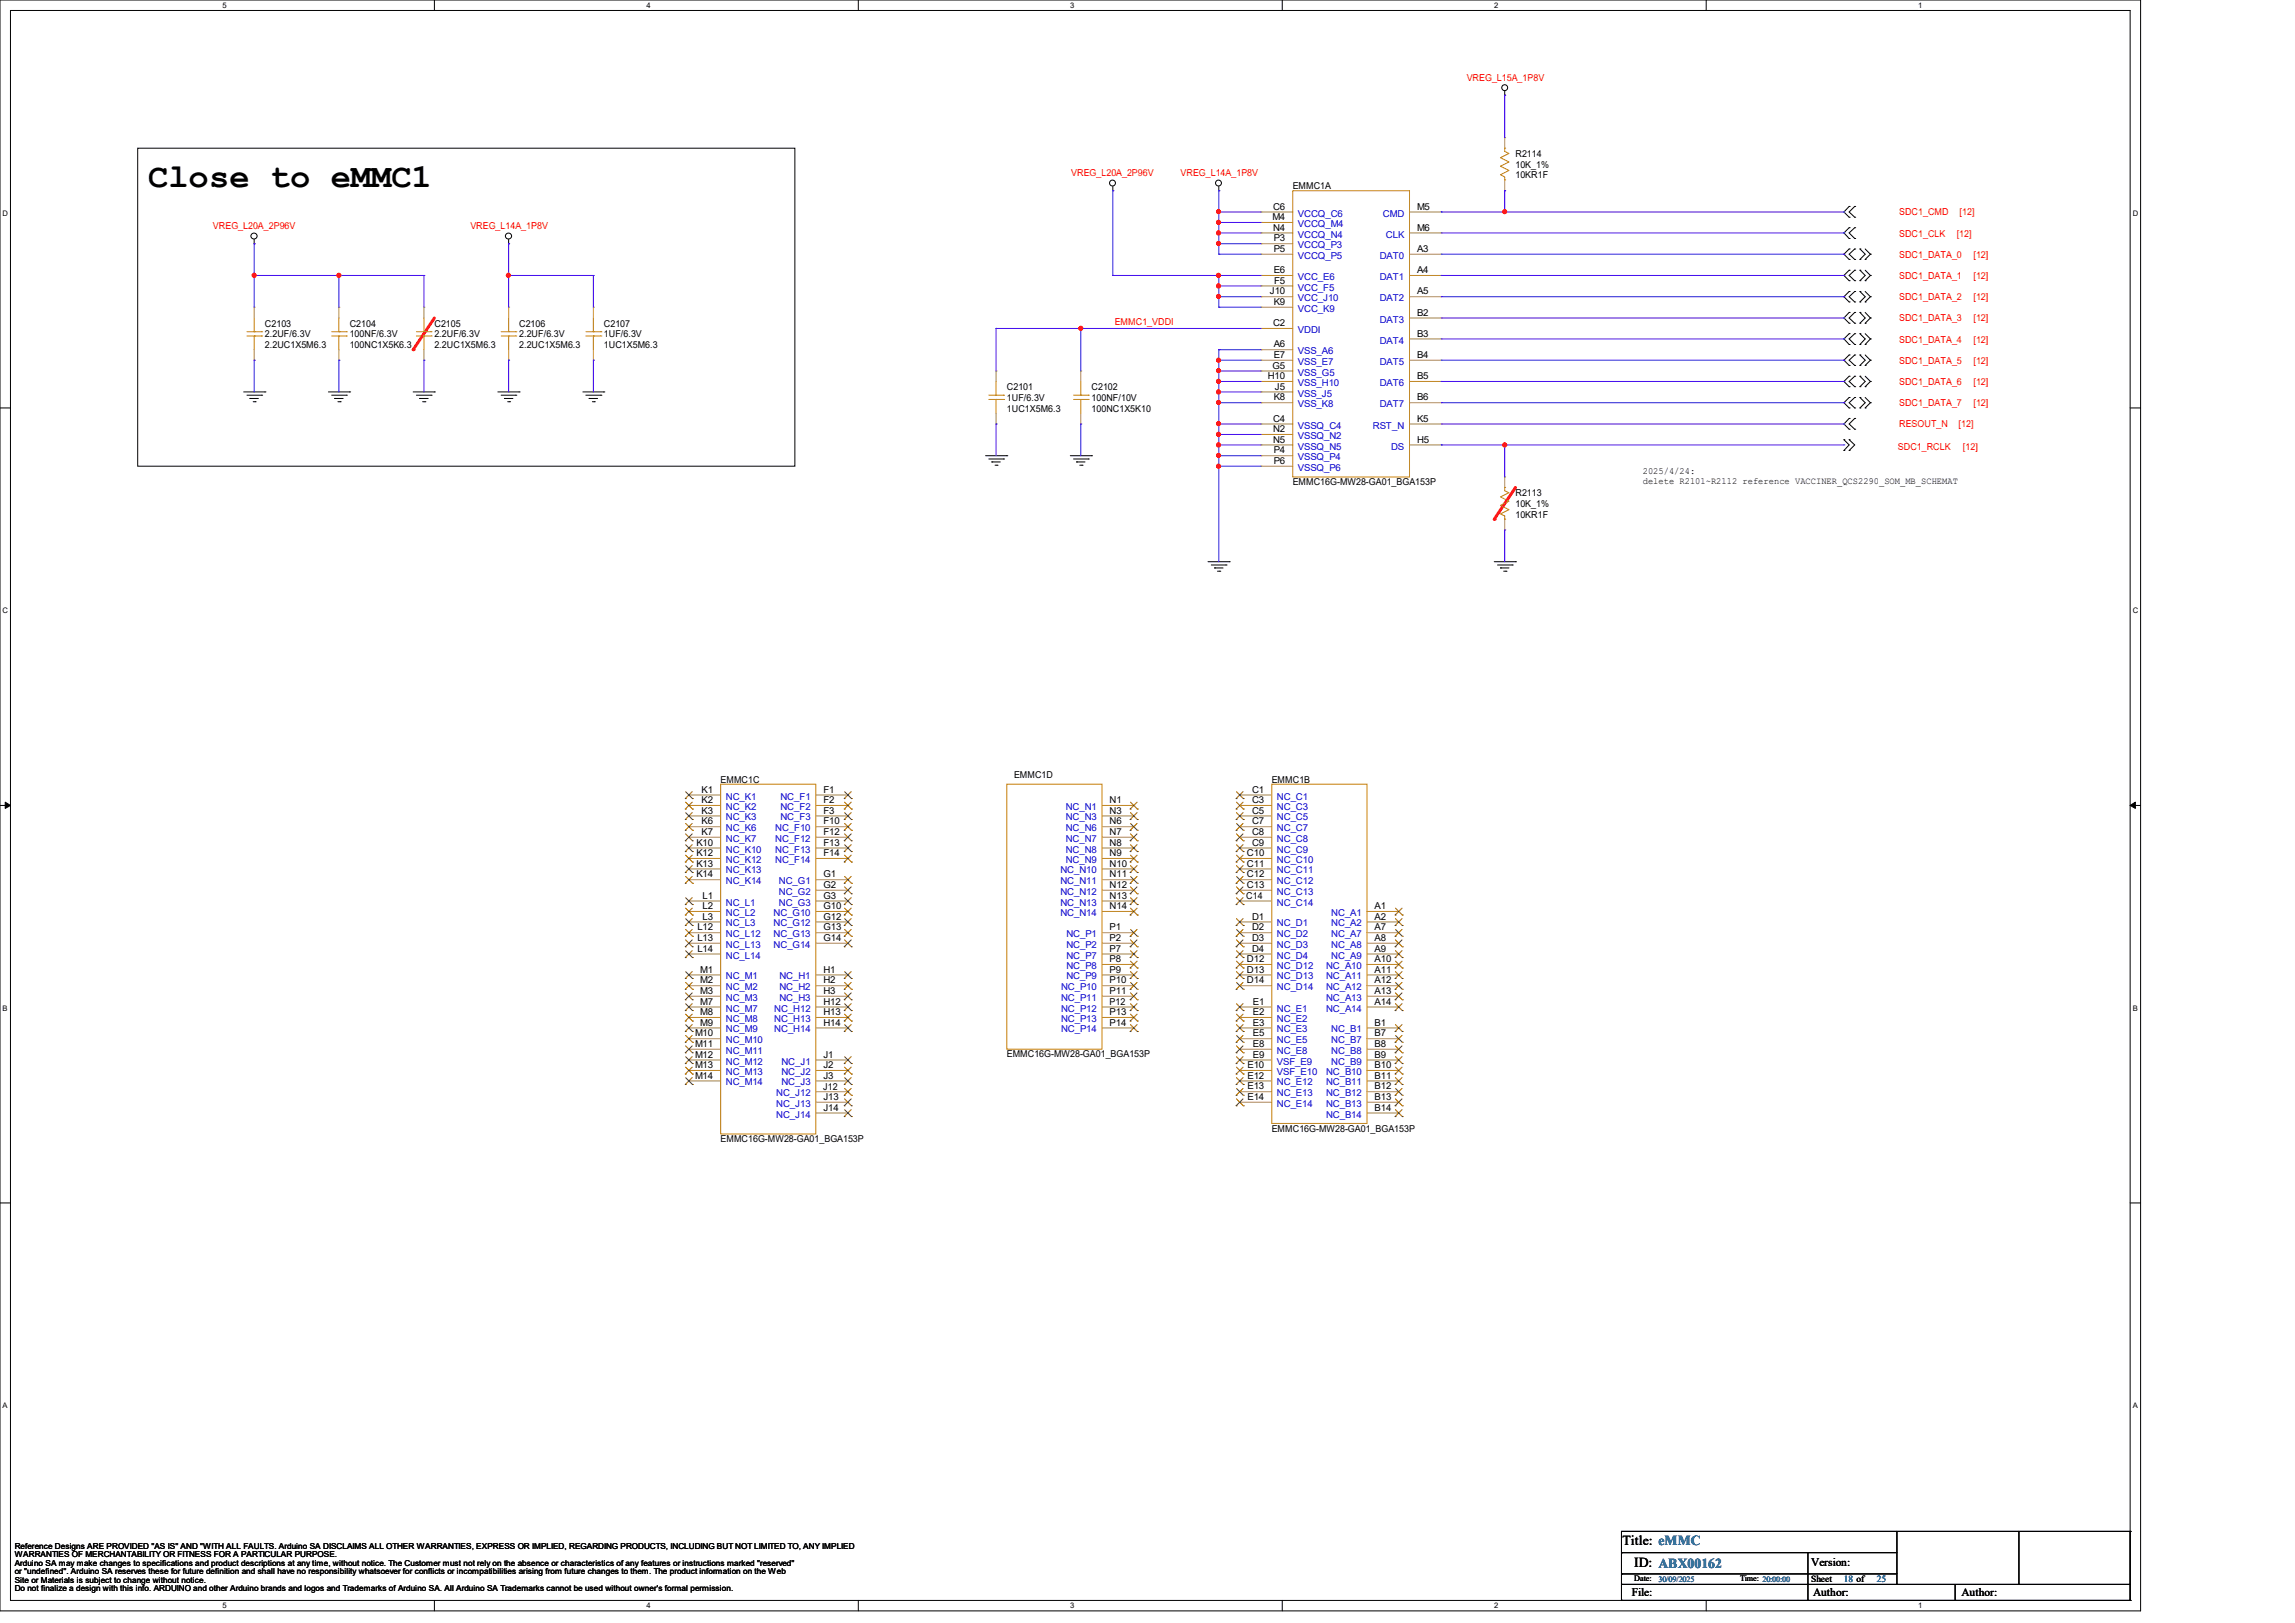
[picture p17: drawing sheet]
<svg xmlns="http://www.w3.org/2000/svg" width="297mm" height="210mm" viewBox="0 0 297 210" stroke-linecap="round" stroke-linejoin="round" font-family="sans-serif">
<defs><g id="words">
<text font-size="4.4" x="19.2" y="24.2">Close to eMMC1</text>
<g font-size="1.8">
<text x="210" y="199.9">Title: eMMC</text>
<text x="211.5" y="202.8">ID: ABX00162</text>
</g>
<g font-size="1.5">
<text x="234.4" y="202.7">Version:</text>
<text x="211.2" y="206.5">File:</text>
<text x="234.7" y="206.5">Author:</text>
<text x="253.9" y="206.5">Author:</text>
</g>
<g font-size="1.2" fill="#f00">
<text x="189.8" y="10.5">VREG_L15A_1P8V</text>
<text x="138.6" y="22.8">VREG_L20A_2P96V</text>
<text x="152.8" y="22.8">VREG_L14A_1P8V</text>
<text x="27.6" y="29.7">VREG_L20A_2P96V</text>
<text x="60.9" y="29.7">VREG_L14A_1P8V</text>
<text x="245.8" y="27.9">SDC1_CMD</text>
<text x="253.6" y="27.9">[12]</text>
<text x="245.8" y="30.6">SDC1_CLK</text>
<text x="245.8" y="33.4">SDC1_DATA_0</text>
<text x="253.2" y="30.6">[12]</text>
<text x="255.4" y="33.4">[12]</text>
<text x="245.8" y="36.1">SDC1_DATA_1</text>
<text x="245.8" y="38.9">SDC1_DATA_2</text>
<text x="245.8" y="41.6">SDC1_DATA_3</text>
<text x="255.4" y="36.1">[12]</text>
<text x="255.4" y="38.9">[12]</text>
<text x="255.4" y="41.6">[12]</text>
<text x="144.3" y="42">EMMC1_VDDI</text>
<text x="245.8" y="44.3">SDC1_DATA_4</text>
<text x="245.8" y="47.1">SDC1_DATA_5</text>
<text x="255.4" y="44.3">[12]</text>
<text x="255.4" y="47.1">[12]</text>
<text x="245.8" y="49.8">SDC1_DATA_6</text>
<text x="245.8" y="52.6">SDC1_DATA_7</text>
<text x="255.4" y="49.8">[12]</text>
<text x="255.4" y="52.6">[12]</text>
<text x="245.6" y="58.2">SDC1_RCLK</text>
<text x="245.8" y="55.3">RESOUT_N</text>
<text x="253.5" y="55.3">[12]</text>
<text x="254" y="58.2">[12]</text>
</g>
<g font-size="1.2">
<text x="196.1" y="20.3">R2114</text>
<text x="196.1" y="21.7">10K_1%</text>
<text x="196.1" y="23.1">10KR1F</text>
<text x="164.7" y="28.5">M4</text>
<text x="164.8" y="27.1">C6</text>
<text x="164.8" y="29.8">N4</text>
<text x="167.3" y="24.4">EMMC1A</text>
<text x="183.4" y="29.8">M6</text>
<text x="183.4" y="27.1">M5</text>
<text x="164.8" y="31.2">P3</text>
<text x="164.8" y="32.6">P5</text>
<text x="164.8" y="35.3">E6</text>
<text x="183.4" y="32.6">A3</text>
<text x="183.4" y="35.3">A4</text>
<text x="164.3" y="38.1">J10</text>
<text x="164.8" y="39.5">K9</text>
<text x="164.9" y="36.7">F5</text>
<text x="183.4" y="38.1">A5</text>
<text x="183.4" y="40.9">B2</text>
<text x="34.3" y="42.3">C2103</text>
<text x="34.3" y="43.6">2.2UF/6.3V</text>
<text x="34.3" y="45">2.2UC1X5M6.3</text>
<text x="45.3" y="42.3">C2104</text>
<text x="45.3" y="43.6">100NF/6.3V</text>
<text x="45.3" y="45">100NC1X5K6.3</text>
<text x="56.2" y="42.3">C2105</text>
<text x="56.2" y="43.6">2.2UF/6.3V</text>
<text x="56.2" y="45">2.2UC1X5M6.3</text>
<text x="67.2" y="42.3">C2106</text>
<text x="67.2" y="43.6">2.2UF/6.3V</text>
<text x="67.2" y="45">2.2UC1X5M6.3</text>
<text x="78.1" y="42.3">C2107</text>
<text x="78.1" y="43.6">1UF/6.3V</text>
<text x="78.1" y="45">1UC1X5M6.3</text>
<text x="164.7" y="47.7">G5</text>
<text x="164.8" y="42.2">C2</text>
<text x="164.8" y="46.3">E7</text>
<text x="164.8" y="45">A6</text>
<text x="183.4" y="43.6">B3</text>
<text x="183.4" y="46.3">B4</text>
<text x="130.3" y="50.5">C2101</text>
<text x="130.3" y="51.9">1UF/6.3V</text>
<text x="130.3" y="53.2">1UC1X5M6.3</text>
<text x="141.3" y="50.5">C2102</text>
<text x="141.3" y="51.9">100NF/10V</text>
<text x="141.3" y="53.2">100NC1X5K10</text>
<text x="164.1" y="49.1">H10</text>
<text x="164.8" y="51.8">K8</text>
<text x="165" y="50.4">J5</text>
<text x="183.4" y="49.1">B5</text>
<text x="183.4" y="51.8">B6</text>
<text x="164.8" y="54.6">C4</text>
<text x="164.8" y="55.9">N2</text>
<text x="164.8" y="57.3">N5</text>
<text x="164.8" y="58.7">P4</text>
<text x="183.4" y="57.3">H5</text>
<text x="183.4" y="54.6">K5</text>
<text x="164.8" y="60">P6</text>
<text x="167.3" y="62.8">EMMC16G-MW28-GA01_BGA153P</text>
<text x="196.1" y="64.2">R2113</text>
<text x="196.1" y="65.6">10K_1%</text>
<text x="212.6" y="61.3">2025/4/24:</text>
<text x="212.6" y="62.6">delete R2101~R2112 reference VACCINER_QCS2290_SOM_MB_SCHEMAT</text>
<text x="196.1" y="67">10KR1F</text>
<text x="93.3" y="101.3">EMMC1C</text>
<text x="131.2" y="100.7">EMMC1D</text>
<text x="164.6" y="101.3">EMMC1B</text>
<text x="90.8" y="102.6">K1</text>
<text x="90.8" y="103.9">K2</text>
<text x="90.8" y="105.3">K3</text>
<text x="90.8" y="106.7">K6</text>
<text x="106.6" y="102.6">F1</text>
<text x="106.6" y="103.9">F2</text>
<text x="106.6" y="105.3">F3</text>
<text x="106.6" y="106.7">F10</text>
<text x="143.6" y="103.9">N1</text>
<text x="143.6" y="105.3">N3</text>
<text x="143.6" y="106.7">N6</text>
<text x="162" y="102.6">C1</text>
<text x="162" y="103.9">C3</text>
<text x="162" y="105.3">C5</text>
<text x="162" y="106.7">C7</text>
<text x="90.1" y="109.4">K10</text>
<text x="90.1" y="110.8">K12</text>
<text x="90.1" y="112.1">K13</text>
<text x="90.1" y="113.5">K14</text>
<text x="90.8" y="108">K7</text>
<text x="106.6" y="113.5">G1</text>
<text x="106.6" y="108">F12</text>
<text x="106.6" y="109.4">F13</text>
<text x="106.6" y="110.8">F14</text>
<text x="143.6" y="108">N7</text>
<text x="143.6" y="109.4">N8</text>
<text x="143.6" y="110.8">N9</text>
<text x="143.6" y="112.1">N10</text>
<text x="143.6" y="113.5">N11</text>
<text x="161.4" y="110.8">C10</text>
<text x="161.4" y="112.1">C11</text>
<text x="161.4" y="113.5">C12</text>
<text x="162" y="108">C8</text>
<text x="162" y="109.4">C9</text>
<text x="90.9" y="116.3">L1</text>
<text x="90.9" y="117.6">L2</text>
<text x="90.9" y="119">L3</text>
<text x="106.6" y="114.9">G2</text>
<text x="106.6" y="116.3">G3</text>
<text x="106.6" y="117.6">G10</text>
<text x="106.6" y="119">G12</text>
<text x="143.6" y="114.9">N12</text>
<text x="143.6" y="116.3">N13</text>
<text x="143.6" y="117.6">N14</text>
<text x="161.3" y="116.3">C14</text>
<text x="161.4" y="114.9">C13</text>
<text x="162" y="119">D1</text>
<text x="177.9" y="117.6">A1</text>
<text x="177.9" y="119">A2</text>
<text x="90.2" y="120.4">L12</text>
<text x="90.2" y="121.8">L13</text>
<text x="90.2" y="123.1">L14</text>
<text x="90.6" y="125.9">M1</text>
<text x="106.6" y="125.9">H1</text>
<text x="106.6" y="120.4">G13</text>
<text x="106.6" y="121.8">G14</text>
<text x="143.6" y="120.4">P1</text>
<text x="143.6" y="121.8">P2</text>
<text x="143.6" y="123.1">P7</text>
<text x="143.6" y="124.5">P8</text>
<text x="143.6" y="125.9">P9</text>
<text x="161.4" y="124.5">D12</text>
<text x="161.4" y="125.9">D13</text>
<text x="162" y="120.4">D2</text>
<text x="162" y="121.8">D3</text>
<text x="162" y="123.1">D4</text>
<text x="177.9" y="120.4">A7</text>
<text x="177.9" y="121.8">A8</text>
<text x="177.9" y="123.1">A9</text>
<text x="177.9" y="124.5">A10</text>
<text x="177.9" y="125.9">A11</text>
<text x="90.6" y="127.3">M2</text>
<text x="90.6" y="128.6">M3</text>
<text x="90.6" y="130">M7</text>
<text x="90.6" y="131.4">M8</text>
<text x="106.6" y="127.3">H2</text>
<text x="106.6" y="128.6">H3</text>
<text x="106.6" y="131.4">H13</text>
<text x="106.6" y="130">H12</text>
<text x="143.6" y="130">P12</text>
<text x="143.6" y="127.3">P10</text>
<text x="143.6" y="128.6">P11</text>
<text x="143.6" y="131.4">P13</text>
<text x="161.4" y="127.3">D14</text>
<text x="162.1" y="130">E1</text>
<text x="162.1" y="131.4">E2</text>
<text x="177.9" y="127.3">A12</text>
<text x="177.9" y="128.6">A13</text>
<text x="177.9" y="130">A14</text>
<text x="89.9" y="134.1">M10</text>
<text x="89.9" y="135.5">M11</text>
<text x="89.9" y="136.9">M12</text>
<text x="90.6" y="132.7">M9</text>
<text x="106.6" y="136.9">J1</text>
<text x="106.6" y="132.7">H14</text>
<text x="130.3" y="136.8">EMMC16G-MW28-GA01_BGA153P</text>
<text x="143.6" y="132.7">P14</text>
<text x="162.1" y="132.7">E3</text>
<text x="162.1" y="134.1">E5</text>
<text x="162.1" y="135.5">E8</text>
<text x="162.1" y="136.9">E9</text>
<text x="177.9" y="132.7">B1</text>
<text x="177.9" y="135.5">B8</text>
<text x="177.9" y="136.9">B9</text>
<text x="177.9" y="134.1">B7</text>
<text x="89.9" y="138.2">M13</text>
<text x="89.9" y="139.6">M14</text>
<text x="106.6" y="141">J12</text>
<text x="106.6" y="138.2">J2</text>
<text x="106.6" y="139.6">J3</text>
<text x="106.6" y="143.7">J14</text>
<text x="106.6" y="142.3">J13</text>
<text x="161.4" y="138.2">E10</text>
<text x="161.4" y="139.6">E12</text>
<text x="161.4" y="141">E13</text>
<text x="161.4" y="142.3">E14</text>
<text x="177.9" y="138.2">B10</text>
<text x="177.9" y="139.6">B11</text>
<text x="177.9" y="141">B12</text>
<text x="177.9" y="142.3">B13</text>
<text x="177.9" y="143.7">B14</text>
<text x="93.3" y="147.8">EMMC16G-MW28-GA01_BGA153P</text>
<text x="164.6" y="146.4">EMMC16G-MW28-GA01_BGA153P</text>
<text x="234.4" y="204.8">Sheet</text>
</g>
<g font-size="1.2" fill="#00c">
<text x="168" y="28">VCCQ_C6</text>
<text x="168" y="29.4">VCCQ_M4</text>
<text x="179" y="28">CMD</text>
<text x="168" y="30.7">VCCQ_N4</text>
<text x="168" y="32.1">VCCQ_P3</text>
<text x="168" y="33.5">VCCQ_P5</text>
<text x="178.6" y="33.5">DAT0</text>
<text x="179.4" y="30.7">CLK</text>
<text x="168" y="36.2">VCC_E6</text>
<text x="168" y="37.6">VCC_F5</text>
<text x="168" y="39">VCC_J10</text>
<text x="168" y="40.3">VCC_K9</text>
<text x="178.6" y="36.2">DAT1</text>
<text x="178.6" y="39">DAT2</text>
<text x="178.6" y="41.7">DAT3</text>
<text x="168" y="43.1">VDDI</text>
<text x="168" y="47.2">VSS_E7</text>
<text x="168" y="45.8">VSS_A6</text>
<text x="178.6" y="44.4">DAT4</text>
<text x="178.6" y="47.2">DAT5</text>
<text x="168" y="48.6">VSS_G5</text>
<text x="168" y="50">VSS_H10</text>
<text x="168" y="52.7">VSS_K8</text>
<text x="168" y="51.3">VSS_J5</text>
<text x="178.6" y="50">DAT6</text>
<text x="178.6" y="52.7">DAT7</text>
<text x="168" y="55.5">VSSQ_C4</text>
<text x="168" y="56.8">VSSQ_N2</text>
<text x="168" y="58.2">VSSQ_N5</text>
<text x="168" y="59.6">VSSQ_P4</text>
<text x="177.7" y="55.5">RST_N</text>
<text x="180" y="58.2">DS</text>
<text x="168" y="60.9">VSSQ_P6</text>
<text x="93.9" y="103.5">NC_K1</text>
<text x="93.9" y="104.8">NC_K2</text>
<text x="93.9" y="106.2">NC_K3</text>
<text x="93.9" y="107.6">NC_K6</text>
<text x="100.3" y="107.6">NC_F10</text>
<text x="101" y="103.5">NC_F1</text>
<text x="101" y="104.8">NC_F2</text>
<text x="101" y="106.2">NC_F3</text>
<text x="137.9" y="104.8">NC_N1</text>
<text x="137.9" y="106.2">NC_N3</text>
<text x="137.9" y="107.6">NC_N6</text>
<text x="165.3" y="103.5">NC_C1</text>
<text x="165.3" y="104.8">NC_C3</text>
<text x="165.3" y="106.2">NC_C5</text>
<text x="165.3" y="107.6">NC_C7</text>
<text x="93.9" y="108.9">NC_K7</text>
<text x="93.9" y="110.3">NC_K10</text>
<text x="93.9" y="111.7">NC_K12</text>
<text x="93.9" y="113">NC_K13</text>
<text x="100.3" y="108.9">NC_F12</text>
<text x="100.3" y="110.3">NC_F13</text>
<text x="100.3" y="111.7">NC_F14</text>
<text x="137.2" y="113">NC_N10</text>
<text x="137.9" y="108.9">NC_N7</text>
<text x="137.9" y="110.3">NC_N8</text>
<text x="137.9" y="111.7">NC_N9</text>
<text x="165.3" y="108.9">NC_C8</text>
<text x="165.3" y="110.3">NC_C9</text>
<text x="165.3" y="111.7">NC_C10</text>
<text x="165.3" y="113">NC_C11</text>
<text x="93.9" y="114.4">NC_K14</text>
<text x="93.9" y="117.2">NC_L1</text>
<text x="93.9" y="118.5">NC_L2</text>
<text x="93.9" y="119.9">NC_L3</text>
<text x="100.1" y="118.5">NC_G10</text>
<text x="100.1" y="119.9">NC_G12</text>
<text x="100.8" y="114.4">NC_G1</text>
<text x="100.8" y="115.8">NC_G2</text>
<text x="100.8" y="117.2">NC_G3</text>
<text x="137.2" y="114.4">NC_N11</text>
<text x="137.2" y="115.8">NC_N12</text>
<text x="137.2" y="117.2">NC_N13</text>
<text x="137.2" y="118.5">NC_N14</text>
<text x="165.3" y="114.4">NC_C12</text>
<text x="165.3" y="115.8">NC_C13</text>
<text x="165.3" y="117.2">NC_C14</text>
<text x="165.3" y="119.9">NC_D1</text>
<text x="172.3" y="118.5">NC_A1</text>
<text x="172.3" y="119.9">NC_A2</text>
<text x="93.9" y="121.3">NC_L12</text>
<text x="93.9" y="122.6">NC_L13</text>
<text x="93.9" y="124">NC_L14</text>
<text x="100.1" y="121.3">NC_G13</text>
<text x="100.1" y="122.6">NC_G14</text>
<text x="138" y="121.3">NC_P1</text>
<text x="138" y="122.6">NC_P2</text>
<text x="138" y="124">NC_P7</text>
<text x="138" y="125.4">NC_P8</text>
<text x="165.3" y="121.3">NC_D2</text>
<text x="165.3" y="122.6">NC_D3</text>
<text x="165.3" y="124">NC_D4</text>
<text x="165.3" y="125.4">NC_D12</text>
<text x="171.6" y="125.4">NC_A10</text>
<text x="172.3" y="121.3">NC_A7</text>
<text x="172.3" y="122.6">NC_A8</text>
<text x="172.3" y="124">NC_A9</text>
<text x="93.9" y="126.7">NC_M1</text>
<text x="93.9" y="128.1">NC_M2</text>
<text x="93.9" y="129.5">NC_M3</text>
<text x="93.9" y="130.9">NC_M7</text>
<text x="100.2" y="130.9">NC_H12</text>
<text x="100.9" y="126.7">NC_H1</text>
<text x="100.9" y="128.1">NC_H2</text>
<text x="100.9" y="129.5">NC_H3</text>
<text x="137.3" y="128.1">NC_P10</text>
<text x="137.3" y="129.5">NC_P11</text>
<text x="137.3" y="130.9">NC_P12</text>
<text x="138" y="126.7">NC_P9</text>
<text x="165.3" y="126.7">NC_D13</text>
<text x="165.3" y="128.1">NC_D14</text>
<text x="165.3" y="130.9">NC_E1</text>
<text x="171.6" y="126.7">NC_A11</text>
<text x="171.6" y="128.1">NC_A12</text>
<text x="171.6" y="129.5">NC_A13</text>
<text x="171.6" y="130.9">NC_A14</text>
<text x="93.9" y="132.2">NC_M8</text>
<text x="93.9" y="133.6">NC_M9</text>
<text x="93.9" y="135">NC_M10</text>
<text x="93.9" y="136.4">NC_M11</text>
<text x="93.9" y="137.8">NC_M12</text>
<text x="100.2" y="132.2">NC_H13</text>
<text x="100.2" y="133.6">NC_H14</text>
<text x="101.1" y="137.8">NC_J1</text>
<text x="137.3" y="132.2">NC_P13</text>
<text x="137.3" y="133.6">NC_P14</text>
<text x="165.3" y="132.2">NC_E2</text>
<text x="165.3" y="133.6">NC_E3</text>
<text x="165.3" y="135">NC_E5</text>
<text x="165.3" y="136.4">NC_E8</text>
<text x="165.3" y="137.8">VSF_E9</text>
<text x="172.3" y="133.6">NC_B1</text>
<text x="172.3" y="136.4">NC_B8</text>
<text x="172.3" y="137.8">NC_B9</text>
<text x="172.3" y="135">NC_B7</text>
<text x="93.9" y="139.1">NC_M13</text>
<text x="93.9" y="140.5">NC_M14</text>
<text x="100.5" y="141.9">NC_J12</text>
<text x="100.5" y="143.2">NC_J13</text>
<text x="101.1" y="139.1">NC_J2</text>
<text x="101.1" y="140.5">NC_J3</text>
<text x="165.3" y="139.1">VSF_E10</text>
<text x="165.3" y="140.5">NC_E12</text>
<text x="165.3" y="141.9">NC_E13</text>
<text x="165.3" y="143.2">NC_E14</text>
<text x="171.6" y="139.1">NC_B10</text>
<text x="171.6" y="140.5">NC_B11</text>
<text x="171.6" y="141.9">NC_B12</text>
<text x="171.6" y="143.2">NC_B13</text>
<text x="100.5" y="144.6">NC_J14</text>
<text x="171.6" y="144.6">NC_B14</text>
</g>
<g font-size="1.2" fill="#008080">
<text x="238.6" y="204.8">18 of</text>
<text x="242.9" y="204.8">25</text>
</g>
<g font-size="1.1">
<text x="1.9" y="200.4">Reference Designs ARE PROVIDED &quot;AS IS&quot; AND &quot;WITH ALL FAULTS. Arduino SA DISCLAIMS ALL OTHER WARRANTIES, EXPRESS OR IMPLIED, REGARDING PRODUCTS, INCLUDING BUT NOT LIMITED TO, ANY IMPLIED</text>
<text x="1.9" y="201.5">WARRANTIES OF MERCHANTABILITY OR FITNESS FOR A PARTICULAR PURPOSE.</text>
<text x="1.9" y="202.6">Arduino SA may make changes to specifications and product descriptions at any time, without notice. The Customer must not rely on the absence or characteristics of any features or instructions marked &quot;reserved&quot;</text>
<text x="1.9" y="203.7">or &quot;undefined&quot;. Arduino SA reserves these for future definition and shall have no responsibility whatsoever for conflicts or incompatibilities arising from future changes to them. The product information on the Web</text>
<text x="1.9" y="204.8">Site or Materials is subject to change without notice.</text>
<text x="1.9" y="205.9">Do not finalize a design with this info. ARDUINO and other Arduino brands and logos and Trademarks of Arduino SA. All Arduino SA Trademarks cannot be used without owner's formal permission.</text>
<text x="211.5" y="204.6">Date:</text>
<text x="225.2" y="204.6">Time: 20:00:00</text>
</g>
<text font-size="1.1" fill="#008080" x="214.6" y="204.8">30/09/2025</text>
<g font-size="1">
<text x="28.8" y="1">5</text>
<text x="83.7" y="1">4</text>
<text x="138.5" y="1">3</text>
<text x="193.4" y="1">2</text>
<text x="248.2" y="1">1</text>
<text x=".3" y="27.9">D</text>
<text x="276" y="27.9">D</text>
<text x=".3" y="79.4">C</text>
<text x="276" y="79.4">C</text>
<text x=".3" y="130.8">B</text>
<text x="276" y="130.8">B</text>
<text x=".3" y="182.2">A</text>
<text x="276" y="182.2">A</text>
<text x="28.8" y="208.1">5</text>
<text x="83.7" y="208.1">4</text>
<text x="138.5" y="208.1">3</text>
<text x="193.4" y="208.1">2</text>
<text x="248.2" y="208.1">1</text>
</g>
</g></defs>
<path d="M0 0h277v208.4h-277zM1.4 1.4h274.3v205.7h-274.3z" fill="none" stroke="#000" stroke-width=".13"/>
<g fill="#fff">
<path d="M28.8 .1h.5v1.1h-.5z"/>
<path d="M28.8 207.2h.5v1.1h-.5z"/>
</g>
<path d="M56.2 0v1.4M56.2 207.1v1.3" fill="none" stroke="#000" stroke-width=".13"/>
<g fill="#fff">
<path d="M83.7 .1h.5v1.1h-.5z"/>
<path d="M83.7 207.2h.5v1.1h-.5z"/>
</g>
<path d="M111.1 0v1.4M111.1 207.1v1.3" fill="none" stroke="#000" stroke-width=".13"/>
<g fill="#fff">
<path d="M138.5 .1h.6v1.1h-.6z"/>
<path d="M138.5 207.2h.6v1.1h-.6z"/>
</g>
<path d="M165.9 0v1.4M165.9 207.1v1.3" fill="none" stroke="#000" stroke-width=".13"/>
<g fill="#fff">
<path d="M193.4 .1h.5v1.1h-.5z"/>
<path d="M193.4 207.2h.5v1.1h-.5z"/>
</g>
<path d="M220.8 0v1.4M220.8 207.1v1.3" fill="none" stroke="#000" stroke-width=".13"/>
<g fill="#fff">
<path d="M248.2 .1h.6v1.1h-.6z"/>
<path d="M248.2 207.2h.6v1.1h-.6z"/>
<path d="M.3 27.1h.8v1.1h-.8z"/>
<path d="M276 27.1h.7v1.1h-.7z"/>
<path d="M.3 78.5h.8v1.1h-.8z"/>
<path d="M276 78.5h.7v1.1h-.7z"/>
</g>
<path d="M0 52.8h1.4M275.7 52.8h1.3" fill="none" stroke="#000" stroke-width=".13"/>
<g fill="#fff">
<path d="M.3 129.9h.7v1.1h-.7z"/>
<path d="M276 129.9h.6v1.1h-.6z"/>
</g>
<path d="M0 104.2h1.4M275.7 104.2h1.3" fill="none" stroke="#000" stroke-width=".13"/>
<path d="M.7 103.8l.7 .4-.7 .4zM275.7 104.2l.7-.4v.8z" fill="#000" stroke="#000" stroke-width=".13"/>
<g fill="#fff">
<path d="M.3 181.4h.7v1.1h-.7z"/>
<path d="M276 181.4h.6v1.1h-.6z"/>
</g>
<path d="M0 155.7h1.4M275.7 155.7h1.3" fill="none" stroke="#000" stroke-width=".13"/>
<path d="M196.1 63.1l-2.7 4.1" fill="none" stroke="#f00" stroke-width=".38"/>
<circle cx="193.4" cy="67.2" r=".19" fill="#f00"/>
<path d="M17.8 19.2h85.1v41.1h-85.1z" fill="none" stroke="#000" stroke-width=".13"/>
<path d="M56.2 41.1l-2.7 4.2" fill="none" stroke="#f00" stroke-width=".38"/>
<circle cx="53.5" cy="45.3" r=".19" fill="#f00"/>
<g fill="none" stroke="#000" stroke-width=".13">
<path d="M194.7 12.3h.1M194.7 11.8v.5M32.9 31.5h.1M32.9 31v.5M65.8 31.5h.1M65.8 31v.5M144 24.7h.1M144 24.1v.6M157.7 24.7h.1M157.7 24.1v.6M239.3 29.5h.1M239.3 30.9h.1"/>
<path d="M239.3 26.7h.1M239.3 28.1h.1M239.3 32.2h.1M239.3 33.6h.1M239.3 35h.1M239.3 36.3h.1M239.3 37.7h.1M239.3 39.1h.1M239.3 29.5l-.7 .6 .7 .8M239.3 26.7l-.7 .7 .7 .7M239.3 32.2l-.7 .7 .7 .7M239.3 35l-.7 .6 .7 .7"/>
<path d="M239.3 37.7l-.7 .7 .7 .7M240 29.5l-.7 .6 .7 .8M240 26.7l-.7 .7 .7 .7M240 32.2l-.7 .7 .7 .7M240 35l-.7 .6 .7 .7M240 37.7l-.7 .7 .7 .7M240 30.9h.1M240 29.5h.1M240 28.1h.1M240 26.7h.1M240 33.6h.1M240 32.2h.1"/>
<path d="M240 36.3h.1M240 35h.1M240 39.1h.1M240 37.7h.1M240.7 35l.7 .6-.7 .7M240.7 32.2l.7 .7-.7 .7M240.7 37.7l.7 .7-.7 .7M240.7 32.2h.1M240.7 33.6h.1M240.7 35h.1M240.7 36.3h.1M240.7 37.7h.1"/>
<path d="M240.7 39.1h.1M241.4 33.6h.1M241.4 36.3h.1M241.4 39.1h.1M241.4 32.2l.7 .7M241.4 35l.7 .6M241.4 37.7l.7 .7M242.1 32.9h.1M242.1 35.6h.1M242.1 38.4h.1M242.1 32.9l-.7 .7M242.1 35.6l-.7 .7"/>
<path d="M242.1 38.4l-.7 .7M31.5 50.7h2.8M32 51.1h1.9M32.3 51.6h.1M32.3 51.6h1.1M32.8 52h.2M33 52h.1M33.9 51.1h.1M34.3 50.7h.1M42.5 50.7h2.8M42.9 51.1h1.9M43.3 51.6h.1"/>
<path d="M43.3 51.6h1.1M43.7 52h.3M44 52h.1M44.8 51.1h.1M45.3 50.7h.1M53.5 50.7h2.7M53.9 51.1h1.9M54.3 51.6h.1M54.3 51.6h1.1M54.7 52h.3M55 52h.1M55.8 51.1h.1"/>
<path d="M56.2 50.7h.1M64.4 50.7h2.8M64.9 51.1h1.9M65.3 51.6h1.1M65.3 51.6h.1M65.7 52h.3M66 52h.1M66.8 51.1h.1M67.2 50.7h.1M75.4 50.7h2.7M75.8 51.1h2M76.2 51.6h.1"/>
<path d="M76.2 51.6h1.1M76.7 52h.2M76.9 52h.1M77.8 51.1h.1M78.1 50.7h.1M127.6 59h2.7M128 59.4h1.9M128.4 59.8h1.1M128.4 59.8h.1M129.9 59.4h.1M130.3 59h.1M138.5 59h2.8"/>
<path d="M138.9 59.4h1.9M139.3 59.8h1.1M139.3 59.8h.1M140.8 59.4h.1M141.3 59h.1M238.6 56.9l.7 .7-.7 .7M238.6 56.9h.1M238.6 58.3h.1M239.3 56.9h.1M239.3 58.3h.1M239.3 48.7h.1M239.3 50h.1"/>
<path d="M239.3 51.4h.1M239.3 52.8h.1M239.3 40.4h.1M239.3 41.8h.1M239.3 43.2h.1M239.3 44.6h.1M239.3 45.9h.1M239.3 47.3h.1M239.3 54.1h.1M239.3 55.5h.1M239.3 48.7l-.7 .7 .7 .6M239.3 45.9l-.7 .7 .7 .7"/>
<path d="M239.3 51.4l-.7 .7 .7 .7M239.3 40.4l-.7 .7 .7 .7M239.3 43.2l-.7 .7 .7 .7M239.3 54.1l-.7 .8 .7 .6M239.3 56.9l.7 .7-.7 .7M240 48.7l-.7 .7 .7 .6M240 51.4l-.7 .7 .7 .7M240 54.1l-.7 .8 .7 .6M240 40.4l-.7 .7 .7 .7M240 43.2l-.7 .7 .7 .7M240 45.9l-.7 .7 .7 .7M240 50h.1"/>
<path d="M240 48.7h.1M240 52.8h.1M240 51.4h.1M240 41.8h.1M240 40.4h.1M240 44.6h.1M240 43.2h.1M240 47.3h.1M240 45.9h.1M240 55.5h.1M240 54.1h.1M240.7 45.9l.7 .7-.7 .7"/>
<path d="M240.7 51.4l.7 .7-.7 .7M240.7 48.7l.7 .7-.7 .6M240.7 43.2l.7 .7-.7 .7M240.7 40.4l.7 .7-.7 .7M240.7 48.7h.1M240.7 50h.1M240.7 51.4h.1M240.7 52.8h.1M240.7 40.4h.1M240.7 41.8h.1M240.7 43.2h.1M240.7 44.6h.1"/>
<path d="M240.7 45.9h.1M240.7 47.3h.1M241.4 50h.1M241.4 52.8h.1M241.4 41.8h.1M241.4 44.6h.1M241.4 47.3h.1M241.4 48.7l.7 .7M241.4 51.4l.7 .7M241.4 40.4l.7 .7M241.4 45.9l.7 .7M241.4 43.2l.7 .7"/>
<path d="M242.1 49.4h.1M242.1 52.1h.1M242.1 41.1h.1M242.1 43.9h.1M242.1 46.6h.1M242.1 49.4l-.7 .6M242.1 52.1l-.7 .7M242.1 41.1l-.7 .7M242.1 43.9l-.7 .7M242.1 46.6l-.7 .7M128.8 60.2h.2M129 60.2h.1"/>
<path d="M139.7 60.2h.3M140 60.2h.1M156.3 72.7h2.8M156.8 73.1h1.9M157.2 73.5h1.1M157.2 73.5h.1M157.6 73.9h.3M157.9 73.9h.1M158.7 73.1h.1M159.1 72.7h.1M193.4 72.7h2.7M193.8 73.1h1.9"/>
<path d="M194.2 73.5h1.1M194.2 73.5h.1M194.6 73.9h.3M194.9 73.9h.1M195.7 73.1h.1M196.1 72.7h.1M245.5 198.2v6.8M261.3 198.2v6.8M275.7 198.2h-65.9v8.9M275.7 198.2h.1M275.7 198.2v8.9M209.8 205h.1"/>
<path d="M209.8 207.1h.1M209.8 200.9h.1M209.8 203.7h.1M209.8 200.9h35.7M209.8 203.7h35.7M209.8 205h65.9M209.8 207.1h65.9M234 207.1h.1M234 200.9v6.2M245.5 205h.1M253 207.1h.1M253 205v2.1"/>
<path d="M261.3 205h.1M275.7 207.1h.1"/>
<circle cx="194.7" cy="11.3" r=".38"/>
<circle cx="32.9" cy="30.5" r=".39"/>
<circle cx="65.8" cy="30.5" r=".39"/>
<circle cx="144" cy="23.7" r=".38"/>
<circle cx="157.7" cy="23.7" r=".38"/>
</g>
<g fill="none" stroke="#cc8006" stroke-width=".13">
<path d="M194.7 19.2v.4l.6 .3-1.1 .5 1.1 .6-1.1 .5 1.1 .6-1.1 .5 .5 .3v.4M194.7 19.2h.1M167.3 24.7h15.1v37h-15.1zM194.7 23.3h.1M32 43.5h1.9M32 42.9h1.9M32.9 42.9h.1M32.9 43.5h.1M32.9 41.1v1.8M32.9 43.5v1.8M33.9 43.5h.1M33.9 42.9h.1"/>
<path d="M42.9 43.5h1.9M42.9 42.9h1.9M43.9 42.9h.1M43.9 43.5h.1M43.9 41.1v1.8M43.9 43.5v1.8M44.8 43.5h.1M44.8 42.9h.1M53.9 43.5h1.9M53.9 42.9h1.9M54.9 42.9h.1M54.9 43.5h.1"/>
<path d="M54.9 41.1v1.8M54.9 43.5v1.8M55.8 43.5h.1M55.8 42.9h.1M64.9 43.5h1.9M64.9 42.9h1.9M65.8 42.9h.1M65.8 43.5h.1M65.8 41.1v1.8M65.8 43.5v1.8M66.8 43.5h.1M66.8 42.9h.1"/>
<path d="M75.8 43.5h2M75.8 42.9h2M76.8 42.9h.1M76.8 43.5h.1M76.8 41.1v1.8M76.8 43.5v1.8M77.8 43.5h.1M77.8 42.9h.1M128 51.7h1.9M128 51.1h1.9M128.9 51.1h.1M128.9 51.7h.1"/>
<path d="M128.9 49.4v1.7M128.9 51.7v1.8M129.9 51.7h.1M129.9 51.1h.1M138.9 51.7h1.9M138.9 51.1h1.9M139.9 51.1h.1M139.9 51.7h.1M139.9 49.4v1.7M139.9 51.7v1.8M140.8 51.7h.1M140.8 51.1h.1"/>
<path d="M194.7 63.1v.4l.6 .3-1.1 .5 1.1 .6-1.1 .5 1.1 .6-1.1 .5 .5 .3v.4M194.7 67.2h.1M194.7 63.1h.1M93.3 101.5h12.3v45.2h-12.3zM130.3 101.5h12.3v34.3h-12.3zM164.6 101.5h12.3v43.9h-12.3z"/>
</g>
<g fill="none" stroke="#a84" stroke-width=".13">
<path d="M194.7 17.8h.1M194.7 17.8v1.4M32.9 39.8h.1M32.9 39.8v1.3M43.9 39.8h.1M43.9 39.8v1.3M54.9 39.8h.1M54.9 39.8v1.3M65.8 39.8h.1M65.8 39.8v1.3M76.8 39.8h.1M76.8 39.8v1.3"/>
<path d="M163.2 27.4h.1M163.2 28.8h.1M163.2 30.1h.1M163.2 31.5h.1M163.2 32.9h.1M163.2 35.6h.1M163.2 37h.1M163.2 38.4h.1M163.2 39.8h.1M163.2 27.4h4.1M163.2 30.1h4.1M163.2 32.9h4.1"/>
<path d="M163.2 35.6h4.1M163.2 38.4h4.1M163.2 28.8h4.1M163.2 31.5h4.1M163.2 37h4.1M163.2 39.8h4.1M182.4 27.4h4.1M182.4 30.1h4.1M182.4 32.9h4.1M182.4 35.6h4.1M182.4 38.4h4.1M186.5 27.4h.1"/>
<path d="M186.5 30.1h.1M186.5 32.9h.1M186.5 35.6h.1M186.5 38.4h.1M194.7 24.7h.1M194.7 23.3v1.4M32.9 46.6h.1M32.9 45.3v1.3M43.9 46.6h.1M43.9 45.3v1.3M54.9 46.6h.1M54.9 45.3v1.3"/>
<path d="M65.8 46.6h.1M65.8 45.3v1.3M76.8 46.6h.1M76.8 45.3v1.3M128.9 48h.1M128.9 54.9h.1M128.9 48v1.4M128.9 53.5v1.4M139.9 48h.1M139.9 54.9h.1M139.9 48v1.4M139.9 53.5v1.4"/>
<path d="M163.2 54.9h.1M163.2 56.2h.1M163.2 57.6h.1M163.2 59h.1M163.2 42.5h.1M163.2 46.6h.1M163.2 48h.1M163.2 49.4h.1M163.2 52.1h.1M163.2 45.3h.1M163.2 50.7h.1M163.2 46.6h4.1"/>
<path d="M163.2 49.4h4.1M163.2 52.1h4.1M163.2 54.9h4.1M163.2 56.2h4.1M163.2 57.6h4.1M163.2 59h4.1M163.2 42.5h4.1M163.2 48h4.1M163.2 45.3h4.1M163.2 50.7h4.1M182.4 41.1h4.1M182.4 43.9h4.1"/>
<path d="M182.4 46.6h4.1M182.4 49.4h4.1M182.4 52.1h4.1M182.4 54.9h4.1M182.4 57.6h4.1M186.5 41.1h.1M186.5 43.9h.1M186.5 46.6h.1M186.5 49.4h.1M186.5 52.1h.1M186.5 54.9h.1M186.5 57.6h.1"/>
<path d="M163.2 60.3h.1M163.2 60.3h4.1M194.7 61.7h.1M194.7 68.6h.1M194.7 61.7v1.4M194.7 67.2v1.4M89.2 102.9h.1M89.2 104.2h.1M89.2 105.6h.1M89.2 107h.1M89.2 108.3h.1M89.2 109.7h.1"/>
<path d="M89.2 111.1h.1M89.2 112.4h.1M89.2 113.8h.1M89.2 116.6h.1M89.2 117.9h.1M89.2 119.3h.1M89.2 104.2h4.1M89.2 105.6h4.1M89.2 107h4.1M89.2 108.3h4.1M89.2 109.7h4.1M89.2 111.1h4.1"/>
<path d="M89.2 112.4h4.1M89.2 113.8h4.1M89.2 116.6h4.1M89.2 117.9h4.1M89.2 102.9h4.1M89.2 119.3h4.1M105.6 104.2h4.1M105.6 105.6h4.1M105.6 107h4.1M105.6 108.3h4.1M105.6 109.7h4.1M105.6 111.1h4.1"/>
<path d="M105.6 113.8h4.1M105.6 115.2h4.1M105.6 116.6h4.1M105.6 117.9h4.1M105.6 102.9h4.1M105.6 119.3h4.1M109.7 102.9h.1M109.7 104.2h.1M109.7 105.6h.1M109.7 107h.1M109.7 108.3h.1M109.7 109.7h.1"/>
<path d="M109.7 111.1h.1M109.7 113.8h.1M109.7 115.2h.1M109.7 116.6h.1M109.7 117.9h.1M109.7 119.3h.1M142.6 104.2h4.1M142.6 105.6h4.1M142.6 107h4.1M142.6 108.3h4.1M142.6 109.7h4.1M142.6 111.1h4.1"/>
<path d="M142.6 112.4h4.1M142.6 113.8h4.1M142.6 115.2h4.1M142.6 116.6h4.1M142.6 117.9h4.1M146.7 104.2h.1M146.7 105.6h.1M146.7 107h.1M146.7 108.3h.1M146.7 109.7h.1M146.7 111.1h.1M146.7 112.4h.1"/>
<path d="M146.7 113.8h.1M146.7 115.2h.1M146.7 116.6h.1M146.7 117.9h.1M160.4 104.2h4.2M160.4 105.6h4.2M160.4 107h4.2M160.4 108.3h4.2M160.4 109.7h4.2M160.4 111.1h4.2M160.4 112.4h4.2M160.4 113.8h4.2"/>
<path d="M160.4 115.2h4.2M160.4 116.6h4.2M160.4 102.9h4.2M160.4 119.3h4.2M160.4 102.9h.1M160.4 104.2h.1M160.4 105.6h.1M160.4 107h.1M160.4 108.3h.1M160.4 109.7h.1M160.4 111.1h.1M160.4 112.4h.1"/>
<path d="M160.4 113.8h.1M160.4 115.2h.1M160.4 116.6h.1M160.4 119.3h.1M176.9 117.9h4.1M176.9 119.3h4.1M181 117.9h.1M181 119.3h.1M89.2 120.7h.1M89.2 122h.1M89.2 123.4h.1M89.2 126.2h.1"/>
<path d="M89.2 127.6h.1M89.2 128.9h.1M89.2 130.3h.1M89.2 131.7h.1M89.2 133h.1M89.2 134.4h.1M89.2 135.8h.1M89.2 137.2h.1M89.2 138.5h.1M89.2 139.9h.1M89.2 120.7h4.1M89.2 122h4.1"/>
<path d="M89.2 123.4h4.1M89.2 126.2h4.1M89.2 127.6h4.1M89.2 128.9h4.1M89.2 130.3h4.1M89.2 131.7h4.1M89.2 133h4.1M89.2 137.2h4.1M89.2 138.5h4.1M89.2 139.9h4.1M89.2 134.4h4.1M89.2 135.8h4.1"/>
<path d="M105.6 120.7h4.1M105.6 122h4.1M105.6 126.2h4.1M105.6 127.6h4.1M105.6 128.9h4.1M105.6 130.3h4.1M105.6 131.7h4.1M105.6 133h4.1M105.6 137.2h4.1M105.6 138.5h4.1M105.6 139.9h4.1M109.7 120.7h.1"/>
<path d="M109.7 122h.1M109.7 126.2h.1M109.7 127.6h.1M109.7 128.9h.1M109.7 131.7h.1M109.7 133h.1M109.7 130.3h.1M109.7 137.2h.1M109.7 138.5h.1M109.7 139.9h.1M142.6 120.7h4.1M142.6 122h4.1"/>
<path d="M142.6 123.4h4.1M142.6 124.8h4.1M142.6 126.2h4.1M142.6 127.6h4.1M142.6 128.9h4.1M142.6 130.3h4.1M142.6 131.7h4.1M142.6 133h4.1M146.7 120.7h.1M146.7 122h.1M146.7 123.4h.1M146.7 124.8h.1"/>
<path d="M146.7 126.2h.1M146.7 127.6h.1M146.7 128.9h.1M146.7 130.3h.1M146.7 131.7h.1M146.7 133h.1M160.4 120.7h4.2M160.4 122h4.2M160.4 123.4h4.2M160.4 124.8h4.2M160.4 126.2h4.2M160.4 127.6h4.2"/>
<path d="M160.4 130.3h4.2M160.4 131.7h4.2M160.4 133h4.2M160.4 137.2h4.2M160.4 138.5h4.2M160.4 139.9h4.2M160.4 134.4h4.2M160.4 135.8h4.2M160.4 120.7h.1M160.4 122h.1M160.4 123.4h.1M160.4 124.8h.1"/>
<path d="M160.4 126.2h.1M160.4 127.6h.1M160.4 130.3h.1M160.4 131.7h.1M160.4 133h.1M160.4 134.4h.1M160.4 135.8h.1M160.4 137.2h.1M160.4 138.5h.1M160.4 139.9h.1M176.9 120.7h4.1M176.9 122h4.1"/>
<path d="M176.9 123.4h4.1M176.9 124.8h4.1M176.9 126.2h4.1M176.9 127.6h4.1M176.9 128.9h4.1M176.9 130.3h4.1M176.9 133h4.1M176.9 137.2h4.1M176.9 138.5h4.1M176.9 139.9h4.1M176.9 134.4h4.1M176.9 135.8h4.1"/>
<path d="M181 120.7h.1M181 122h.1M181 123.4h.1M181 124.8h.1M181 126.2h.1M181 127.6h.1M181 128.9h.1M181 130.3h.1M181 133h.1M181 135.8h.1M181 137.2h.1M181 138.5h.1"/>
<path d="M181 139.9h.1M181 134.4h.1M105.6 144h4.1M105.6 141.3h4.1M105.6 142.6h4.1M109.7 144h.1M109.7 141.3h.1M109.7 142.6h.1M160.4 141.3h4.2M160.4 142.6h4.2M160.4 141.3h.1M160.4 142.6h.1"/>
<path d="M176.9 144h4.1M176.9 141.3h4.1M176.9 142.6h4.1M181 141.3h.1M181 142.6h.1M181 144h.1"/>
</g>
<g fill="none" stroke="#804000" stroke-width=".13">
<path d="M88.7 103.3h.1M88.7 104.7h.1M88.7 106h.1M88.7 107.4h.1M88.7 108.8h.1M88.7 110.2h.1M88.7 111.5h.1M88.7 112.9h.1M88.7 114.3h.1M88.7 117.1h.1M88.7 118.4h.1M88.7 119.8h.1"/>
<path d="M88.7 102.4l.9 .9M88.7 103.8l.9 .9M88.7 105.2l.9 .8M88.7 106.6l.9 .8M88.7 107.9l.9 .9M88.7 109.3l.9 .9M88.7 110.7l.9 .8M88.7 112l.9 .9M88.7 113.4l.9 .9M88.7 116.2l.9 .9M88.7 117.5l.9 .9M88.7 118.9l.9 .9"/>
<path d="M89.6 102.4l-.9 .9M89.6 103.8l-.9 .9M89.6 105.2l-.9 .8M89.6 106.6l-.9 .8M89.6 107.9l-.9 .9M89.6 109.3l-.9 .9M89.6 110.7l-.9 .8M89.6 112l-.9 .9M89.6 113.4l-.9 .9M89.6 116.2l-.9 .9M89.6 117.5l-.9 .9M89.6 118.9l-.9 .9"/>
<path d="M89.6 103.3h.1M89.6 104.7h.1M89.6 106h.1M89.6 107.4h.1M89.6 108.8h.1M89.6 110.2h.1M89.6 111.5h.1M89.6 112.9h.1M89.6 114.3h.1M89.6 117.1h.1M89.6 118.4h.1M89.6 119.8h.1"/>
<path d="M109.3 103.3h.1M109.3 104.7h.1M109.3 106h.1M109.3 107.4h.1M109.3 108.8h.1M109.3 110.2h.1M109.3 111.5h.1M109.3 114.3h.1M109.3 115.7h.1M109.3 117.1h.1M109.3 118.4h.1M109.3 119.8h.1"/>
<path d="M109.3 102.4l.9 .9M109.3 103.8l.9 .9M109.3 105.2l.9 .8M109.3 106.6l.9 .8M109.3 107.9l.9 .9M109.3 109.3l.9 .9M109.3 110.7l.9 .8M109.3 113.4l.9 .9M109.3 114.8l.9 .9M109.3 116.2l.9 .9M109.3 117.5l.9 .9M109.3 118.9l.9 .9"/>
<path d="M110.2 102.4l-.9 .9M110.2 103.8l-.9 .9M110.2 105.2l-.9 .8M110.2 106.6l-.9 .8M110.2 107.9l-.9 .9M110.2 109.3l-.9 .9M110.2 110.7l-.9 .8M110.2 113.4l-.9 .9M110.2 114.8l-.9 .9M110.2 116.2l-.9 .9M110.2 117.5l-.9 .9M110.2 118.9l-.9 .9"/>
<path d="M110.2 103.3h.1M110.2 104.7h.1M110.2 106h.1M110.2 107.4h.1M110.2 108.8h.1M110.2 110.2h.1M110.2 111.5h.1M110.2 114.3h.1M110.2 115.7h.1M110.2 117.1h.1M110.2 118.4h.1M110.2 119.8h.1"/>
<path d="M146.3 104.7h.1M146.3 106h.1M146.3 107.4h.1M146.3 108.8h.1M146.3 110.2h.1M146.3 111.5h.1M146.3 112.9h.1M146.3 114.3h.1M146.3 115.7h.1M146.3 117.1h.1M146.3 118.4h.1M146.3 103.8l.9 .9"/>
<path d="M146.3 105.2l.9 .8M146.3 106.6l.9 .8M146.3 107.9l.9 .9M146.3 109.3l.9 .9M146.3 110.7l.9 .8M146.3 112l.9 .9M146.3 113.4l.9 .9M146.3 114.8l.9 .9M146.3 116.2l.9 .9M146.3 117.5l.9 .9M147.2 103.8l-.9 .9M147.2 105.2l-.9 .8"/>
<path d="M147.2 106.6l-.9 .8M147.2 107.9l-.9 .9M147.2 109.3l-.9 .9M147.2 110.7l-.9 .8M147.2 112l-.9 .9M147.2 113.4l-.9 .9M147.2 114.8l-.9 .9M147.2 116.2l-.9 .9M147.2 117.5l-.9 .9M147.2 104.7h.1M147.2 106h.1M147.2 107.4h.1"/>
<path d="M147.2 108.8h.1M147.2 110.2h.1M147.2 111.5h.1M147.2 112.9h.1M147.2 114.3h.1M147.2 115.7h.1M147.2 117.1h.1M147.2 118.4h.1M160 103.3h.1M160 104.7h.1M160 106h.1M160 107.4h.1"/>
<path d="M160 108.8h.1M160 110.2h.1M160 111.5h.1M160 112.9h.1M160 114.3h.1M160 115.7h.1M160 117.1h.1M160 119.8h.1M160 102.4l.9 .9M160 103.8l.9 .9M160 105.2l.9 .8M160 106.6l.9 .8"/>
<path d="M160 107.9l.9 .9M160 109.3l.9 .9M160 110.7l.9 .8M160 112l.9 .9M160 113.4l.9 .9M160 114.8l.9 .9M160 116.2l.9 .9M160 118.9l.9 .9M160.9 102.4l-.9 .9M160.9 103.8l-.9 .9M160.9 106.6l-.9 .8M160.9 107.9l-.9 .9"/>
<path d="M160.9 109.3l-.9 .9M160.9 110.7l-.9 .8M160.9 112l-.9 .9M160.9 114.8l-.9 .9M160.9 116.2l-.9 .9M160.9 118.9l-.9 .9M160.9 105.2l-.9 .8M160.9 113.4l-.9 .9M160.9 103.3h.1M160.9 104.7h.1M160.9 106h.1M160.9 107.4h.1"/>
<path d="M160.9 108.8h.1M160.9 110.2h.1M160.9 111.5h.1M160.9 112.9h.1M160.9 114.3h.1M160.9 115.7h.1M160.9 117.1h.1M160.9 119.8h.1M180.6 118.4h.1M180.6 119.8h.1M180.6 117.5l.9 .9M180.6 118.9l.9 .9"/>
<path d="M181.4 117.5l-.8 .9M181.4 118.9l-.8 .9M181.5 118.4h.1M181.5 119.8h.1M88.7 121.2h.1M88.7 122.5h.1M88.7 123.9h.1M88.7 126.6h.1M88.7 128h.1M88.7 129.4h.1M88.7 130.8h.1M88.7 132.1h.1"/>
<path d="M88.7 133.5h.1M88.7 134.9h.1M88.7 136.2h.1M88.7 137.6h.1M88.7 139h.1M88.7 120.3l.9 .9M88.7 121.6l.9 .9M88.7 123l.9 .9M88.7 125.7l.9 .9M88.7 127.1l.9 .9M88.7 128.5l.9 .9M88.7 129.9l.9 .9"/>
<path d="M88.7 131.2l.9 .9M88.7 132.6l.9 .9M88.7 134l.9 .9M88.7 135.3l.9 .9M88.7 136.7l.9 .9M88.7 138.1l.9 .9M88.7 139.4l.9 .9M89.6 123l-.9 .9M89.6 127.1l-.9 .9M89.6 128.5l-.9 .9M89.6 129.9l-.9 .9M89.6 131.2l-.9 .9"/>
<path d="M89.6 134l-.9 .9M89.6 136.7l-.9 .9M89.6 138.1l-.9 .9M89.6 139.4l-.9 .9M89.6 120.3l-.9 .9M89.6 121.6l-.9 .9M89.6 125.7l-.9 .9M89.6 132.6l-.9 .9M89.6 135.3l-.9 .9M89.6 121.2h.1M89.6 122.5h.1M89.6 123.9h.1"/>
<path d="M89.6 126.6h.1M89.6 128h.1M89.6 129.4h.1M89.6 130.8h.1M89.6 132.1h.1M89.6 133.5h.1M89.6 134.9h.1M89.6 136.2h.1M89.6 137.6h.1M89.6 139h.1M109.3 121.2h.1M109.3 122.5h.1"/>
<path d="M109.3 126.6h.1M109.3 128h.1M109.3 129.4h.1M109.3 132.1h.1M109.3 133.5h.1M109.3 130.8h.1M109.3 137.6h.1M109.3 139h.1M109.3 120.3l.9 .9M109.3 121.6l.9 .9M109.3 125.7l.9 .9M109.3 127.1l.9 .9"/>
<path d="M109.3 128.5l.9 .9M109.3 131.2l.9 .9M109.3 132.6l.9 .9M109.3 129.9l.9 .9M109.3 136.7l.9 .9M109.3 138.1l.9 .9M109.3 139.4l.9 .9M110.2 120.3l-.9 .9M110.2 121.6l-.9 .9M110.2 125.7l-.9 .9M110.2 127.1l-.9 .9M110.2 128.5l-.9 .9"/>
<path d="M110.2 131.2l-.9 .9M110.2 132.6l-.9 .9M110.2 129.9l-.9 .9M110.2 136.7l-.9 .9M110.2 138.1l-.9 .9M110.2 139.4l-.9 .9M110.2 121.2h.1M110.2 122.5h.1M110.2 126.6h.1M110.2 128h.1M110.2 129.4h.1M110.2 132.1h.1"/>
<path d="M110.2 133.5h.1M110.2 130.8h.1M110.2 137.6h.1M110.2 139h.1M146.3 121.2h.1M146.3 122.5h.1M146.3 123.9h.1M146.3 125.3h.1M146.3 126.6h.1M146.3 128h.1M146.3 129.4h.1M146.3 130.8h.1"/>
<path d="M146.3 132.1h.1M146.3 133.5h.1M146.3 120.3l.9 .9M146.3 121.6l.9 .9M146.3 123l.9 .9M146.3 124.4l.9 .9M146.3 125.7l.9 .9M146.3 127.1l.9 .9M146.3 128.5l.9 .9M146.3 129.9l.9 .9M146.3 131.2l.9 .9M146.3 132.6l.9 .9"/>
<path d="M147.2 120.3l-.9 .9M147.2 121.6l-.9 .9M147.2 123l-.9 .9M147.2 124.4l-.9 .9M147.2 125.7l-.9 .9M147.2 127.1l-.9 .9M147.2 128.5l-.9 .9M147.2 129.9l-.9 .9M147.2 131.2l-.9 .9M147.2 132.6l-.9 .9M147.2 121.2h.1M147.2 122.5h.1"/>
<path d="M147.2 123.9h.1M147.2 125.3h.1M147.2 126.6h.1M147.2 128h.1M147.2 129.4h.1M147.2 130.8h.1M147.2 132.1h.1M147.2 133.5h.1M160 121.2h.1M160 122.5h.1M160 123.9h.1M160 125.3h.1"/>
<path d="M160 126.6h.1M160 128h.1M160 130.8h.1M160 132.1h.1M160 133.5h.1M160 134.9h.1M160 136.2h.1M160 137.6h.1M160 139h.1M160 121.6l.9 .9M160 125.7l.9 .9M160 120.3l.9 .9"/>
<path d="M160 123l.9 .9M160 124.4l.9 .9M160 127.1l.9 .9M160 129.9l.9 .9M160 131.2l.9 .9M160 132.6l.9 .9M160 134l.9 .9M160 135.3l.9 .9M160 136.7l.9 .9M160 138.1l.9 .9M160 139.4l.9 .9M160.9 138.1l-.9 .9"/>
<path d="M160.9 120.3l-.9 .9M160.9 121.6l-.9 .9M160.9 123l-.9 .9M160.9 124.4l-.9 .9M160.9 125.7l-.9 .9M160.9 127.1l-.9 .9M160.9 129.9l-.9 .9M160.9 131.2l-.9 .9M160.9 132.6l-.9 .9M160.9 134l-.9 .9M160.9 135.3l-.9 .9M160.9 136.7l-.9 .9"/>
<path d="M160.9 139.4l-.9 .9M160.9 121.2h.1M160.9 122.5h.1M160.9 123.9h.1M160.9 125.3h.1M160.9 126.6h.1M160.9 128h.1M160.9 130.8h.1M160.9 132.1h.1M160.9 133.5h.1M160.9 134.9h.1M160.9 136.2h.1"/>
<path d="M160.9 137.6h.1M160.9 139h.1M180.6 121.2h.1M180.6 122.5h.1M180.6 123.9h.1M180.6 125.3h.1M180.6 126.6h.1M180.6 128h.1M180.6 129.4h.1M180.6 130.8h.1M180.6 133.5h.1M180.6 136.2h.1"/>
<path d="M180.6 137.6h.1M180.6 139h.1M180.6 134.9h.1M180.6 120.3l.9 .9M180.6 121.6l.9 .9M180.6 123l.9 .9M180.6 124.4l.9 .9M180.6 125.7l.9 .9M180.6 127.1l.9 .9M180.6 128.5l.9 .9M180.6 129.9l.9 .9M180.6 132.6l.9 .9"/>
<path d="M180.6 135.3l.9 .9M180.6 136.7l.9 .9M180.6 138.1l.9 .9M180.6 139.4l.9 .9M180.6 134l.9 .9M181.4 120.3l-.8 .9M181.4 121.6l-.8 .9M181.4 123l-.8 .9M181.4 124.4l-.8 .9M181.4 125.7l-.8 .9M181.4 127.1l-.8 .9M181.4 128.5l-.8 .9"/>
<path d="M181.4 129.9l-.8 .9M181.4 132.6l-.8 .9M181.4 135.3l-.8 .9M181.4 136.7l-.8 .9M181.4 138.1l-.8 .9M181.4 139.4l-.8 .9M181.4 134l-.8 .9M181.5 121.2h.1M181.5 122.5h.1M181.5 123.9h.1M181.5 125.3h.1M181.5 126.6h.1"/>
<path d="M181.5 128h.1M181.5 129.4h.1M181.5 130.8h.1M181.5 133.5h.1M181.5 136.2h.1M181.5 137.6h.1M181.5 139h.1M181.5 134.9h.1M88.7 140.3h.1M89.6 140.3h.1M109.3 140.3h.1M109.3 144.5h.1"/>
<path d="M109.3 141.7h.1M109.3 143.1h.1M109.3 143.6l.9 .9M109.3 140.8l.9 .9M109.3 142.2l.9 .9M110.2 140.8l-.9 .9M110.2 143.6l-.9 .9M110.2 142.2l-.9 .9M110.2 140.3h.1M110.2 144.5h.1M110.2 141.7h.1M110.2 143.1h.1"/>
<path d="M160 140.3h.1M160 141.7h.1M160 143.1h.1M160 140.8l.9 .9M160 142.2l.9 .9M160.9 140.8l-.9 .9M160.9 142.2l-.9 .9M160.9 140.3h.1M160.9 141.7h.1M160.9 143.1h.1M180.6 140.3h.1M180.6 141.7h.1"/>
<path d="M180.6 143.1h.1M180.6 144.5h.1M180.6 140.8l.9 .9M180.6 142.2l.9 .9M180.6 143.6l.9 .9M181.4 140.8l-.8 .9M181.4 142.2l-.8 .9M181.4 143.6l-.8 .9M181.5 140.3h.1M181.5 141.7h.1M181.5 143.1h.1M181.5 144.5h.1"/>
</g>
<g fill="none" stroke="#4200ff" stroke-width=".13">
<path d="M194.7 12.3h.1M194.7 12.3v5.5M32.9 35.6h22M32.9 31.5h.1M32.9 35.6h.1M32.9 31.5v8.3M43.9 35.6h.1M43.9 35.6v4.2M54.9 35.6h.1M54.9 35.6v4.2M65.8 35.6h11M65.8 31.5h.1"/>
<path d="M65.8 35.6h.1M65.8 31.5v8.3M76.8 35.6h.1M76.8 35.6v4.2M144 24.7h.1M144 35.6h.1M144 24.7v10.9M144 35.6h19.2M157.7 27.4h5.5M157.7 28.8h5.5M157.7 30.1h5.5M157.7 31.5h5.5"/>
<path d="M157.7 32.9h5.5M157.7 37h5.5M157.7 38.4h5.5M157.7 39.8h5.5M157.7 24.7h.1M157.7 27.4h.1M157.7 28.8h.1M157.7 30.1h.1M157.7 31.5h.1M157.7 32.9h.1M157.7 35.6h.1M157.7 37h.1"/>
<path d="M157.7 38.4h.1M157.7 39.8h.1M157.7 24.7v8.2M157.7 35.6v4.2M186.5 27.4h52.1M186.5 27.4h.1M186.5 30.1h52.1M186.5 32.9h52.1M186.5 35.6h52.1M186.5 38.4h52.1M194.7 24.7h.1M194.7 24.7v2.7"/>
<path d="M238.6 27.4h.1M238.6 30.1h.1M238.6 32.9h.1M238.6 35.6h.1M238.6 38.4h.1M32.9 46.6h.1M32.9 46.6v4.1M43.9 46.6h.1M43.9 46.6v4.1M54.9 46.6h.1M54.9 46.6v4.1M65.8 46.6h.1"/>
<path d="M65.8 46.6v4.1M76.8 46.6h.1M76.8 46.6v4.1M128.9 42.5h34.3M128.9 42.5h.1M128.9 54.9h.1M128.9 42.5v5.5M128.9 54.9v4.1M139.9 42.5h.1M139.9 54.9h.1M139.9 42.5v5.5M139.9 54.9v4.1"/>
<path d="M157.7 45.3h5.5M157.7 46.6h5.5M157.7 48h5.5M157.7 49.4h5.5M157.7 50.7h5.5M157.7 52.1h5.5M157.7 54.9h5.5M157.7 56.2h5.5M157.7 57.6h5.5M157.7 59h5.5M157.7 45.3h.1M157.7 46.6h.1"/>
<path d="M157.7 48h.1M157.7 49.4h.1M157.7 50.7h.1M157.7 52.1h.1M157.7 54.9h.1M157.7 56.2h.1M157.7 57.6h.1M157.7 59h.1M157.7 45.3v27.4M186.5 57.6h52.1M186.5 57.6h.1M186.5 41.1h52.1"/>
<path d="M186.5 43.9h52.1M186.5 46.6h52.1M186.5 49.4h52.1M186.5 52.1h52.1M186.5 54.9h52.1M194.7 57.6h.1M194.7 57.6v4.1M238.6 41.1h.1M238.6 43.9h.1M238.6 46.6h.1M238.6 49.4h.1M238.6 52.1h.1"/>
<path d="M238.6 54.9h.1M238.6 57.6h.1M157.7 60.3h5.5M157.7 60.3h.1M194.7 68.6h.1M194.7 68.6v4.1"/>
</g>
<g fill="#f00" stroke="#f00" stroke-width=".13">
<circle cx="157.7" cy="27.4" r=".25"/>
<circle cx="194.7" cy="27.4" r=".25"/>
<circle cx="157.7" cy="28.8" r=".25"/>
<circle cx="157.7" cy="30.1" r=".25"/>
<circle cx="157.7" cy="31.5" r=".25"/>
<circle cx="157.7" cy="35.6" r=".25"/>
<circle cx="157.7" cy="37" r=".25"/>
<circle cx="157.7" cy="38.4" r=".25"/>
<circle cx="139.9" cy="42.5" r=".25"/>
<circle cx="157.7" cy="46.6" r=".25"/>
<circle cx="157.7" cy="48" r=".25"/>
<circle cx="157.7" cy="49.3" r=".25"/>
<circle cx="157.7" cy="50.7" r=".25"/>
<circle cx="157.7" cy="54.8" r=".25"/>
<circle cx="157.7" cy="52.1" r=".25"/>
<circle cx="157.7" cy="56.2" r=".25"/>
<circle cx="157.7" cy="57.6" r=".25"/>
<circle cx="194.7" cy="57.6" r=".25"/>
<circle cx="157.7" cy="58.9" r=".25"/>
<circle cx="157.7" cy="60.3" r=".25"/>
<circle cx="43.9" cy="35.6" r=".25"/>
<circle cx="32.9" cy="35.6" r=".25"/>
<circle cx="65.8" cy="35.6" r=".25"/>
</g>
<use href="#words"/>
</svg>
